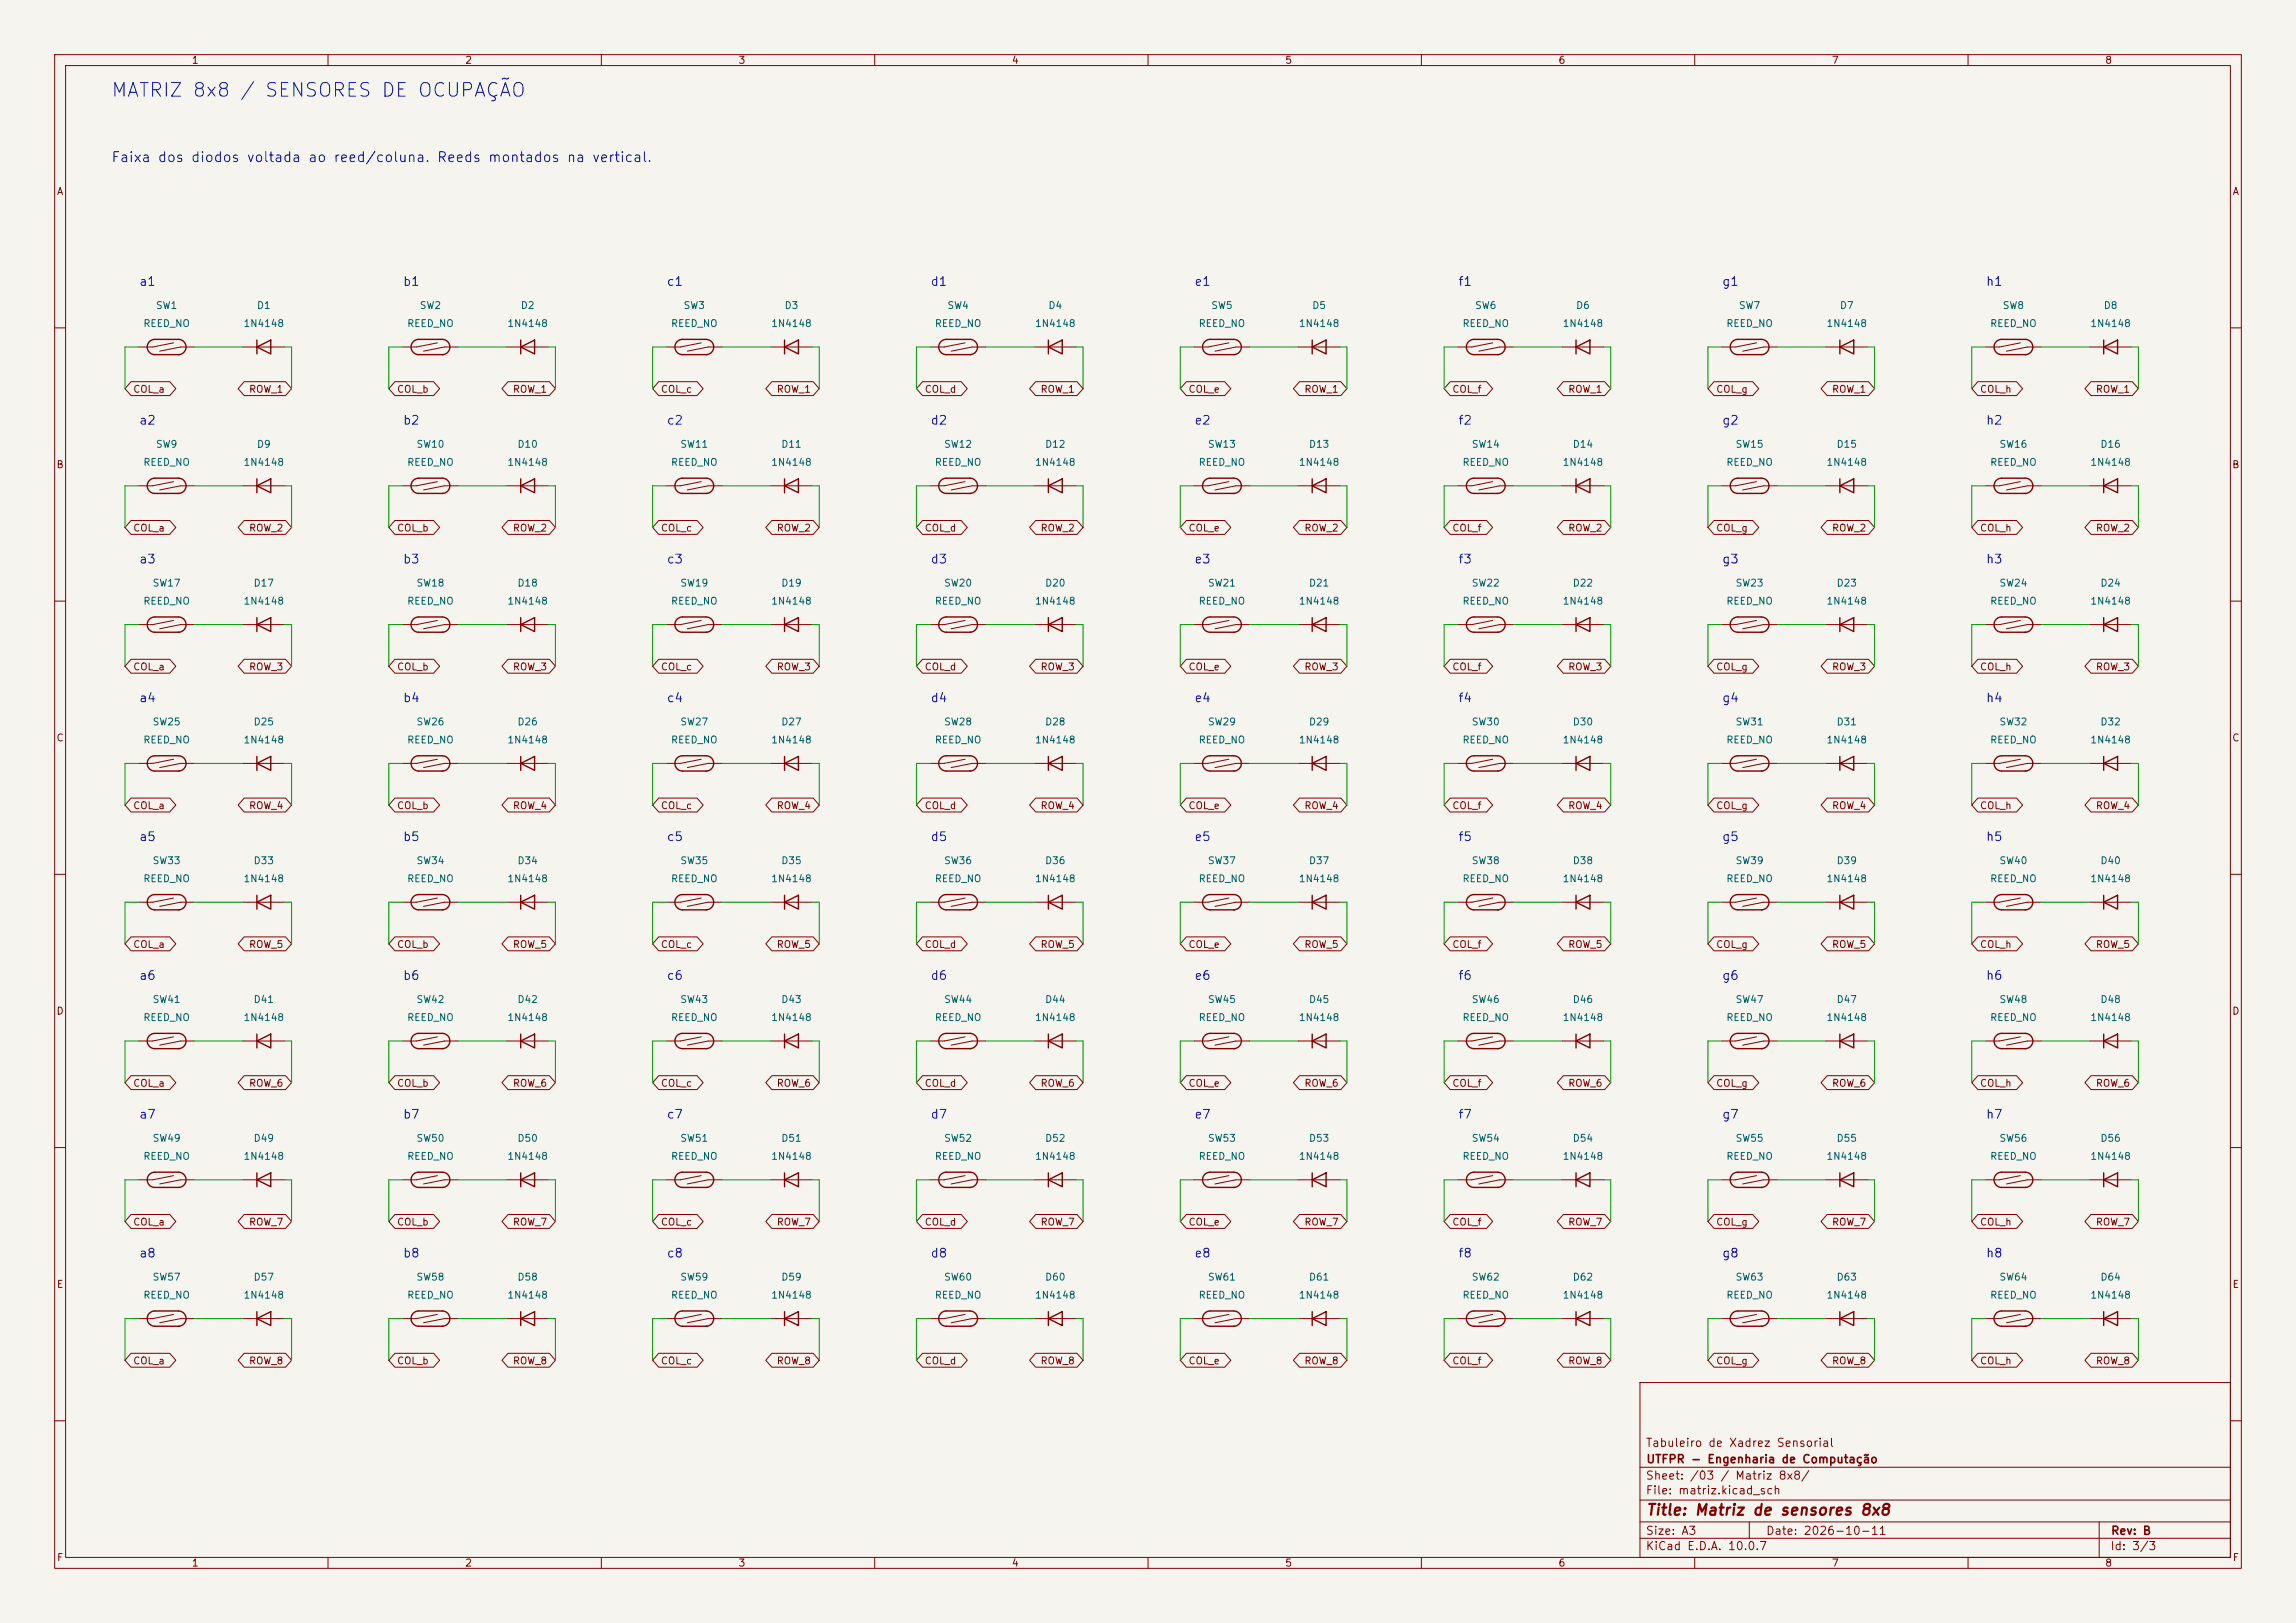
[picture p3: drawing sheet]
<svg xmlns="http://www.w3.org/2000/svg" width="420mm" height="297mm" viewBox="0 0 420 297" stroke-linecap="round" stroke-linejoin="round" font-family="sans-serif">
<defs><g id="words">
<text font-size="2.5" fill="#0000c2" x="20.2" y="18.4">MATRIZ 8x8 / SENSORES DE OCUPAÇÃO</text>
<text font-size="2" fill="#840000" x="301" y="277.8">Title: Matriz de sensores 8x8</text>
<text font-size="1.8" fill="#0000c2" x="20.2" y="30.1">Faixa dos diodos voltada ao reed/coluna. Reeds montados na vertical.</text>
<g font-size="1.6" fill="#0000c2">
<text x="25.3" y="52.7">a1</text>
<text x="73.6" y="52.7">b1</text>
<text x="121.9" y="52.7">c1</text>
<text x="170.1" y="52.7">d1</text>
<text x="218.4" y="52.7">e1</text>
<text x="266.6" y="52.7">f1</text>
<text x="314.9" y="52.7">g1</text>
<text x="363.2" y="52.7">h1</text>
<text x="25.3" y="78.1">a2</text>
<text x="73.6" y="78.1">b2</text>
<text x="121.9" y="78.1">c2</text>
<text x="170.1" y="78.1">d2</text>
<text x="218.4" y="78.1">e2</text>
<text x="266.6" y="78.1">f2</text>
<text x="314.9" y="78.1">g2</text>
<text x="363.2" y="78.1">h2</text>
<text x="25.3" y="103.5">a3</text>
<text x="73.6" y="103.5">b3</text>
<text x="121.9" y="103.5">c3</text>
<text x="170.1" y="103.5">d3</text>
<text x="218.4" y="103.5">e3</text>
<text x="266.6" y="103.5">f3</text>
<text x="314.9" y="103.5">g3</text>
<text x="363.2" y="103.5">h3</text>
<text x="25.3" y="128.9">a4</text>
<text x="73.6" y="128.9">b4</text>
<text x="121.9" y="128.9">c4</text>
<text x="170.1" y="128.9">d4</text>
<text x="218.4" y="128.9">e4</text>
<text x="266.6" y="128.9">f4</text>
<text x="314.9" y="128.9">g4</text>
<text x="363.2" y="128.9">h4</text>
<text x="25.3" y="154.3">a5</text>
<text x="73.6" y="154.3">b5</text>
<text x="121.9" y="154.3">c5</text>
<text x="170.1" y="154.3">d5</text>
<text x="218.4" y="154.3">e5</text>
<text x="266.6" y="154.3">f5</text>
<text x="314.9" y="154.3">g5</text>
<text x="363.2" y="154.3">h5</text>
<text x="25.3" y="179.7">a6</text>
<text x="73.6" y="179.7">b6</text>
<text x="121.9" y="179.7">c6</text>
<text x="170.1" y="179.7">d6</text>
<text x="218.4" y="179.7">e6</text>
<text x="266.6" y="179.7">f6</text>
<text x="314.9" y="179.7">g6</text>
<text x="363.2" y="179.7">h6</text>
<text x="25.3" y="205.1">a7</text>
<text x="73.6" y="205.1">b7</text>
<text x="121.9" y="205.1">c7</text>
<text x="170.1" y="205.1">d7</text>
<text x="218.4" y="205.1">e7</text>
<text x="266.6" y="205.1">f7</text>
<text x="314.9" y="205.1">g7</text>
<text x="363.2" y="205.1">h7</text>
<text x="25.3" y="230.5">a8</text>
<text x="73.6" y="230.5">b8</text>
<text x="121.9" y="230.5">c8</text>
<text x="170.1" y="230.5">d8</text>
<text x="218.4" y="230.5">e8</text>
<text x="266.6" y="230.5">f8</text>
<text x="314.9" y="230.5">g8</text>
<text x="363.2" y="230.5">h8</text>
</g>
<g font-size="1.5" fill="#840000">
<text x="300.9" y="265.1">Tabuleiro de Xadrez Sensorial</text>
<text x="301" y="268.1">UTFPR - Engenharia de Computação</text>
<text x="300.9" y="273.8">File: matriz.kicad_sch</text>
<text x="300.9" y="271.1">Sheet: /03 / Matriz 8x8/</text>
<text x="300.9" y="281.2">Size: A3</text>
<text x="322.9" y="281.2">Date: 2026-10-11</text>
<text x="386" y="281.2">Rev: B</text>
<text x="300.9" y="284">KiCad E.D.A. 10.0.7</text>
<text x="385.9" y="284">Id: 3/3</text>
</g>
<g font-size="1.3" fill="#840000">
<text x="35" y="12">1</text>
<text x="85" y="12">2</text>
<text x="135" y="12">3</text>
<text x="185" y="12">4</text>
<text x="235" y="12">5</text>
<text x="285" y="12">6</text>
<text x="335" y="12">7</text>
<text x="385" y="12">8</text>
<text x="10.3" y="36">A</text>
<text x="408.3" y="36">A</text>
<text x="24.3" y="72.2">COL_a</text>
<text x="45.5" y="72.2">ROW_1</text>
<text x="72.5" y="72.2">COL_b</text>
<text x="93.7" y="72.2">ROW_1</text>
<text x="120.8" y="72.2">COL_c</text>
<text x="142" y="72.2">ROW_1</text>
<text x="169" y="72.2">COL_d</text>
<text x="190.2" y="72.2">ROW_1</text>
<text x="217.3" y="72.2">COL_e</text>
<text x="238.5" y="72.2">ROW_1</text>
<text x="265.6" y="72.2">COL_f</text>
<text x="286.8" y="72.2">ROW_1</text>
<text x="313.8" y="72.2">COL_g</text>
<text x="335" y="72.2">ROW_1</text>
<text x="362.1" y="72.2">COL_h</text>
<text x="383.3" y="72.2">ROW_1</text>
<text x="10.2" y="86">B</text>
<text x="408.2" y="86">B</text>
<text x="24.3" y="97.6">COL_a</text>
<text x="45.5" y="97.6">ROW_2</text>
<text x="72.5" y="97.6">COL_b</text>
<text x="93.7" y="97.6">ROW_2</text>
<text x="120.8" y="97.6">COL_c</text>
<text x="142" y="97.6">ROW_2</text>
<text x="169" y="97.6">COL_d</text>
<text x="190.2" y="97.6">ROW_2</text>
<text x="217.3" y="97.6">COL_e</text>
<text x="238.5" y="97.6">ROW_2</text>
<text x="265.6" y="97.6">COL_f</text>
<text x="286.8" y="97.6">ROW_2</text>
<text x="313.8" y="97.6">COL_g</text>
<text x="335" y="97.6">ROW_2</text>
<text x="362.1" y="97.6">COL_h</text>
<text x="383.3" y="97.6">ROW_2</text>
<text x="24.3" y="123">COL_a</text>
<text x="45.5" y="123">ROW_3</text>
<text x="72.5" y="123">COL_b</text>
<text x="93.7" y="123">ROW_3</text>
<text x="120.8" y="123">COL_c</text>
<text x="142" y="123">ROW_3</text>
<text x="169" y="123">COL_d</text>
<text x="190.2" y="123">ROW_3</text>
<text x="217.3" y="123">COL_e</text>
<text x="238.5" y="123">ROW_3</text>
<text x="265.6" y="123">COL_f</text>
<text x="286.8" y="123">ROW_3</text>
<text x="313.8" y="123">COL_g</text>
<text x="335" y="123">ROW_3</text>
<text x="362.1" y="123">COL_h</text>
<text x="383.3" y="123">ROW_3</text>
<text x="10.2" y="136">C</text>
<text x="408.2" y="136">C</text>
<text x="24.3" y="148.4">COL_a</text>
<text x="45.5" y="148.4">ROW_4</text>
<text x="72.5" y="148.4">COL_b</text>
<text x="93.7" y="148.4">ROW_4</text>
<text x="120.8" y="148.4">COL_c</text>
<text x="142" y="148.4">ROW_4</text>
<text x="169" y="148.4">COL_d</text>
<text x="190.2" y="148.4">ROW_4</text>
<text x="217.3" y="148.4">COL_e</text>
<text x="238.5" y="148.4">ROW_4</text>
<text x="265.6" y="148.4">COL_f</text>
<text x="286.8" y="148.4">ROW_4</text>
<text x="313.8" y="148.4">COL_g</text>
<text x="335" y="148.4">ROW_4</text>
<text x="362.1" y="148.4">COL_h</text>
<text x="383.3" y="148.4">ROW_4</text>
<text x="24.3" y="173.8">COL_a</text>
<text x="45.5" y="173.8">ROW_5</text>
<text x="72.5" y="173.8">COL_b</text>
<text x="93.7" y="173.8">ROW_5</text>
<text x="120.8" y="173.8">COL_c</text>
<text x="142" y="173.8">ROW_5</text>
<text x="169" y="173.8">COL_d</text>
<text x="190.2" y="173.8">ROW_5</text>
<text x="217.3" y="173.8">COL_e</text>
<text x="238.5" y="173.8">ROW_5</text>
<text x="265.6" y="173.8">COL_f</text>
<text x="286.8" y="173.8">ROW_5</text>
<text x="313.8" y="173.8">COL_g</text>
<text x="335" y="173.8">ROW_5</text>
<text x="362.1" y="173.8">COL_h</text>
<text x="383.3" y="173.8">ROW_5</text>
<text x="10.2" y="186">D</text>
<text x="408.2" y="186">D</text>
<text x="24.3" y="199.2">COL_a</text>
<text x="45.5" y="199.2">ROW_6</text>
<text x="72.5" y="199.2">COL_b</text>
<text x="93.7" y="199.2">ROW_6</text>
<text x="120.8" y="199.2">COL_c</text>
<text x="142" y="199.2">ROW_6</text>
<text x="169" y="199.2">COL_d</text>
<text x="190.2" y="199.2">ROW_6</text>
<text x="217.3" y="199.2">COL_e</text>
<text x="238.5" y="199.2">ROW_6</text>
<text x="265.6" y="199.2">COL_f</text>
<text x="286.8" y="199.2">ROW_6</text>
<text x="313.8" y="199.2">COL_g</text>
<text x="335" y="199.2">ROW_6</text>
<text x="362.1" y="199.2">COL_h</text>
<text x="383.3" y="199.2">ROW_6</text>
<text x="24.3" y="224.6">COL_a</text>
<text x="45.5" y="224.6">ROW_7</text>
<text x="72.5" y="224.6">COL_b</text>
<text x="93.7" y="224.6">ROW_7</text>
<text x="120.8" y="224.6">COL_c</text>
<text x="142" y="224.6">ROW_7</text>
<text x="169" y="224.6">COL_d</text>
<text x="190.2" y="224.6">ROW_7</text>
<text x="217.3" y="224.6">COL_e</text>
<text x="238.5" y="224.6">ROW_7</text>
<text x="265.6" y="224.6">COL_f</text>
<text x="286.8" y="224.6">ROW_7</text>
<text x="313.8" y="224.6">COL_g</text>
<text x="335" y="224.6">ROW_7</text>
<text x="362.1" y="224.6">COL_h</text>
<text x="383.3" y="224.6">ROW_7</text>
<text x="10.3" y="236">E</text>
<text x="408.3" y="236">E</text>
<text x="24.3" y="250">COL_a</text>
<text x="45.5" y="250">ROW_8</text>
<text x="72.5" y="250">COL_b</text>
<text x="93.7" y="250">ROW_8</text>
<text x="120.8" y="250">COL_c</text>
<text x="142" y="250">ROW_8</text>
<text x="169" y="250">COL_d</text>
<text x="190.2" y="250">ROW_8</text>
<text x="217.3" y="250">COL_e</text>
<text x="238.5" y="250">ROW_8</text>
<text x="265.6" y="250">COL_f</text>
<text x="286.8" y="250">ROW_8</text>
<text x="313.8" y="250">COL_g</text>
<text x="335" y="250">ROW_8</text>
<text x="362.1" y="250">COL_h</text>
<text x="383.3" y="250">ROW_8</text>
<text x="10.3" y="286">F</text>
<text x="35" y="287">1</text>
<text x="85" y="287">2</text>
<text x="135" y="287">3</text>
<text x="185" y="287">4</text>
<text x="235" y="287">5</text>
<text x="285" y="287">6</text>
<text x="335" y="287">7</text>
<text x="385" y="287">8</text>
<text x="408.3" y="286">F</text>
</g>
<g font-size="1.3" fill="#006464">
<text x="28.4" y="56.8">SW1</text>
<text x="46.9" y="56.8">D1</text>
<text x="76.7" y="56.8">SW2</text>
<text x="95.2" y="56.8">D2</text>
<text x="124.9" y="56.8">SW3</text>
<text x="143.4" y="56.8">D3</text>
<text x="173.2" y="56.8">SW4</text>
<text x="191.7" y="56.8">D4</text>
<text x="221.5" y="56.8">SW5</text>
<text x="239.9" y="56.8">D5</text>
<text x="269.7" y="56.8">SW6</text>
<text x="288.2" y="56.8">D6</text>
<text x="318" y="56.8">SW7</text>
<text x="336.5" y="56.8">D7</text>
<text x="366.2" y="56.8">SW8</text>
<text x="384.7" y="56.8">D8</text>
<text x="26.1" y="60.1">REED_NO</text>
<text x="44.4" y="60.1">1N4148</text>
<text x="74.4" y="60.1">REED_NO</text>
<text x="92.7" y="60.1">1N4148</text>
<text x="122.6" y="60.1">REED_NO</text>
<text x="141" y="60.1">1N4148</text>
<text x="170.9" y="60.1">REED_NO</text>
<text x="189.2" y="60.1">1N4148</text>
<text x="219.2" y="60.1">REED_NO</text>
<text x="237.5" y="60.1">1N4148</text>
<text x="267.4" y="60.1">REED_NO</text>
<text x="285.7" y="60.1">1N4148</text>
<text x="315.7" y="60.1">REED_NO</text>
<text x="334" y="60.1">1N4148</text>
<text x="363.9" y="60.1">REED_NO</text>
<text x="382.3" y="60.1">1N4148</text>
<text x="28.4" y="82.2">SW9</text>
<text x="46.9" y="82.2">D9</text>
<text x="76.1" y="82.2">SW10</text>
<text x="94.5" y="82.2">D10</text>
<text x="124.3" y="82.2">SW11</text>
<text x="142.8" y="82.2">D11</text>
<text x="172.6" y="82.2">SW12</text>
<text x="191.1" y="82.2">D12</text>
<text x="220.9" y="82.2">SW13</text>
<text x="239.3" y="82.2">D13</text>
<text x="269.1" y="82.2">SW14</text>
<text x="287.6" y="82.2">D14</text>
<text x="317.4" y="82.2">SW15</text>
<text x="335.8" y="82.2">D15</text>
<text x="365.6" y="82.2">SW16</text>
<text x="384.1" y="82.2">D16</text>
<text x="26.1" y="85.5">REED_NO</text>
<text x="44.4" y="85.5">1N4148</text>
<text x="74.4" y="85.5">REED_NO</text>
<text x="92.7" y="85.5">1N4148</text>
<text x="122.6" y="85.5">REED_NO</text>
<text x="141" y="85.5">1N4148</text>
<text x="170.9" y="85.5">REED_NO</text>
<text x="189.2" y="85.5">1N4148</text>
<text x="219.2" y="85.5">REED_NO</text>
<text x="237.5" y="85.5">1N4148</text>
<text x="267.4" y="85.5">REED_NO</text>
<text x="285.7" y="85.5">1N4148</text>
<text x="315.7" y="85.5">REED_NO</text>
<text x="334" y="85.5">1N4148</text>
<text x="363.9" y="85.5">REED_NO</text>
<text x="382.3" y="85.5">1N4148</text>
<text x="27.8" y="107.6">SW17</text>
<text x="46.3" y="107.6">D17</text>
<text x="76.1" y="107.6">SW18</text>
<text x="94.5" y="107.6">D18</text>
<text x="124.3" y="107.6">SW19</text>
<text x="142.8" y="107.6">D19</text>
<text x="172.6" y="107.6">SW20</text>
<text x="191.1" y="107.6">D20</text>
<text x="220.9" y="107.6">SW21</text>
<text x="239.3" y="107.6">D21</text>
<text x="269.1" y="107.6">SW22</text>
<text x="287.6" y="107.6">D22</text>
<text x="317.4" y="107.6">SW23</text>
<text x="335.8" y="107.6">D23</text>
<text x="365.6" y="107.6">SW24</text>
<text x="384.1" y="107.6">D24</text>
<text x="26.1" y="110.9">REED_NO</text>
<text x="44.4" y="110.9">1N4148</text>
<text x="74.4" y="110.9">REED_NO</text>
<text x="92.7" y="110.9">1N4148</text>
<text x="122.6" y="110.9">REED_NO</text>
<text x="141" y="110.9">1N4148</text>
<text x="170.9" y="110.9">REED_NO</text>
<text x="189.2" y="110.9">1N4148</text>
<text x="219.2" y="110.9">REED_NO</text>
<text x="237.5" y="110.9">1N4148</text>
<text x="267.4" y="110.9">REED_NO</text>
<text x="285.7" y="110.9">1N4148</text>
<text x="315.7" y="110.9">REED_NO</text>
<text x="334" y="110.9">1N4148</text>
<text x="363.9" y="110.9">REED_NO</text>
<text x="382.3" y="110.9">1N4148</text>
<text x="26.1" y="136.3">REED_NO</text>
<text x="27.8" y="133">SW25</text>
<text x="44.4" y="136.3">1N4148</text>
<text x="46.3" y="133">D25</text>
<text x="74.4" y="136.3">REED_NO</text>
<text x="76.1" y="133">SW26</text>
<text x="92.7" y="136.3">1N4148</text>
<text x="94.5" y="133">D26</text>
<text x="122.6" y="136.3">REED_NO</text>
<text x="124.3" y="133">SW27</text>
<text x="141" y="136.3">1N4148</text>
<text x="142.8" y="133">D27</text>
<text x="170.9" y="136.3">REED_NO</text>
<text x="172.6" y="133">SW28</text>
<text x="189.2" y="136.3">1N4148</text>
<text x="191.1" y="133">D28</text>
<text x="219.2" y="136.3">REED_NO</text>
<text x="220.9" y="133">SW29</text>
<text x="237.5" y="136.3">1N4148</text>
<text x="239.3" y="133">D29</text>
<text x="267.4" y="136.3">REED_NO</text>
<text x="269.1" y="133">SW30</text>
<text x="285.7" y="136.3">1N4148</text>
<text x="287.6" y="133">D30</text>
<text x="315.7" y="136.3">REED_NO</text>
<text x="317.4" y="133">SW31</text>
<text x="334" y="136.3">1N4148</text>
<text x="335.8" y="133">D31</text>
<text x="363.9" y="136.3">REED_NO</text>
<text x="365.6" y="133">SW32</text>
<text x="382.3" y="136.3">1N4148</text>
<text x="384.1" y="133">D32</text>
<text x="26.1" y="161.7">REED_NO</text>
<text x="27.8" y="158.4">SW33</text>
<text x="44.4" y="161.7">1N4148</text>
<text x="46.3" y="158.4">D33</text>
<text x="74.4" y="161.7">REED_NO</text>
<text x="76.1" y="158.4">SW34</text>
<text x="92.7" y="161.7">1N4148</text>
<text x="94.5" y="158.4">D34</text>
<text x="122.6" y="161.7">REED_NO</text>
<text x="124.3" y="158.4">SW35</text>
<text x="141" y="161.7">1N4148</text>
<text x="142.8" y="158.4">D35</text>
<text x="170.9" y="161.7">REED_NO</text>
<text x="172.6" y="158.4">SW36</text>
<text x="189.2" y="161.7">1N4148</text>
<text x="191.1" y="158.4">D36</text>
<text x="219.2" y="161.7">REED_NO</text>
<text x="220.9" y="158.4">SW37</text>
<text x="237.5" y="161.7">1N4148</text>
<text x="239.3" y="158.4">D37</text>
<text x="267.4" y="161.7">REED_NO</text>
<text x="269.1" y="158.4">SW38</text>
<text x="285.7" y="161.7">1N4148</text>
<text x="287.6" y="158.4">D38</text>
<text x="315.7" y="161.7">REED_NO</text>
<text x="317.4" y="158.4">SW39</text>
<text x="334" y="161.7">1N4148</text>
<text x="335.8" y="158.4">D39</text>
<text x="363.9" y="161.7">REED_NO</text>
<text x="365.6" y="158.4">SW40</text>
<text x="382.3" y="161.7">1N4148</text>
<text x="384.1" y="158.4">D40</text>
<text x="27.8" y="183.8">SW41</text>
<text x="46.3" y="183.8">D41</text>
<text x="76.1" y="183.8">SW42</text>
<text x="94.5" y="183.8">D42</text>
<text x="124.3" y="183.8">SW43</text>
<text x="142.8" y="183.8">D43</text>
<text x="172.6" y="183.8">SW44</text>
<text x="191.1" y="183.8">D44</text>
<text x="220.9" y="183.8">SW45</text>
<text x="239.3" y="183.8">D45</text>
<text x="269.1" y="183.8">SW46</text>
<text x="287.6" y="183.8">D46</text>
<text x="317.4" y="183.8">SW47</text>
<text x="335.8" y="183.8">D47</text>
<text x="365.6" y="183.8">SW48</text>
<text x="384.1" y="183.8">D48</text>
<text x="26.1" y="187.1">REED_NO</text>
<text x="44.4" y="187.1">1N4148</text>
<text x="74.4" y="187.1">REED_NO</text>
<text x="92.7" y="187.1">1N4148</text>
<text x="122.6" y="187.1">REED_NO</text>
<text x="141" y="187.1">1N4148</text>
<text x="170.9" y="187.1">REED_NO</text>
<text x="189.2" y="187.1">1N4148</text>
<text x="219.2" y="187.1">REED_NO</text>
<text x="237.5" y="187.1">1N4148</text>
<text x="267.4" y="187.1">REED_NO</text>
<text x="285.7" y="187.1">1N4148</text>
<text x="315.7" y="187.1">REED_NO</text>
<text x="334" y="187.1">1N4148</text>
<text x="363.9" y="187.1">REED_NO</text>
<text x="382.3" y="187.1">1N4148</text>
<text x="27.8" y="209.2">SW49</text>
<text x="46.3" y="209.2">D49</text>
<text x="76.1" y="209.2">SW50</text>
<text x="94.5" y="209.2">D50</text>
<text x="124.3" y="209.2">SW51</text>
<text x="142.8" y="209.2">D51</text>
<text x="172.6" y="209.2">SW52</text>
<text x="191.1" y="209.2">D52</text>
<text x="220.9" y="209.2">SW53</text>
<text x="239.3" y="209.2">D53</text>
<text x="269.1" y="209.2">SW54</text>
<text x="287.6" y="209.2">D54</text>
<text x="317.4" y="209.2">SW55</text>
<text x="335.8" y="209.2">D55</text>
<text x="365.6" y="209.2">SW56</text>
<text x="384.1" y="209.2">D56</text>
<text x="26.1" y="212.5">REED_NO</text>
<text x="44.4" y="212.5">1N4148</text>
<text x="74.4" y="212.5">REED_NO</text>
<text x="92.7" y="212.5">1N4148</text>
<text x="122.6" y="212.5">REED_NO</text>
<text x="141" y="212.5">1N4148</text>
<text x="170.9" y="212.5">REED_NO</text>
<text x="189.2" y="212.5">1N4148</text>
<text x="219.2" y="212.5">REED_NO</text>
<text x="237.5" y="212.5">1N4148</text>
<text x="267.4" y="212.5">REED_NO</text>
<text x="285.7" y="212.5">1N4148</text>
<text x="315.7" y="212.5">REED_NO</text>
<text x="334" y="212.5">1N4148</text>
<text x="363.9" y="212.5">REED_NO</text>
<text x="382.3" y="212.5">1N4148</text>
<text x="26.1" y="237.9">REED_NO</text>
<text x="27.8" y="234.6">SW57</text>
<text x="44.4" y="237.9">1N4148</text>
<text x="46.3" y="234.6">D57</text>
<text x="74.4" y="237.9">REED_NO</text>
<text x="76.1" y="234.6">SW58</text>
<text x="92.7" y="237.9">1N4148</text>
<text x="94.5" y="234.6">D58</text>
<text x="122.6" y="237.9">REED_NO</text>
<text x="124.3" y="234.6">SW59</text>
<text x="141" y="237.9">1N4148</text>
<text x="142.8" y="234.6">D59</text>
<text x="170.9" y="237.9">REED_NO</text>
<text x="172.6" y="234.6">SW60</text>
<text x="189.2" y="237.9">1N4148</text>
<text x="191.1" y="234.6">D60</text>
<text x="219.2" y="237.9">REED_NO</text>
<text x="220.9" y="234.6">SW61</text>
<text x="237.5" y="237.9">1N4148</text>
<text x="239.3" y="234.6">D61</text>
<text x="267.4" y="237.9">REED_NO</text>
<text x="269.1" y="234.6">SW62</text>
<text x="285.7" y="237.9">1N4148</text>
<text x="287.6" y="234.6">D62</text>
<text x="315.7" y="237.9">REED_NO</text>
<text x="317.4" y="234.6">SW63</text>
<text x="334" y="237.9">1N4148</text>
<text x="335.8" y="234.6">D63</text>
<text x="363.9" y="237.9">REED_NO</text>
<text x="365.6" y="234.6">SW64</text>
<text x="382.3" y="237.9">1N4148</text>
<text x="384.1" y="234.6">D64</text>
</g>
</g></defs>
<path d="M0 0h420v297h-420z" fill="#f5f4ef" stroke="#f5f4ef" stroke-width=".18"/>
<g fill="none" stroke="#840000" stroke-width=".18">
<path d="M10 10h400v277h-400zM12 12h396v273h-396zM60 10v2M110 10v2M160 10v2M210 10v2M260 10v2M310 10v2M360 10v2M10 60h2M24 69.8h7.1l1.1 1.3-1.1 1.3h-7.1l-1.1-1.3zM31.7 62.7l-3.8 .8h-2.5"/>
<path d="M35.6 63.5h-2.6l-3.8 .8M44.4 63.5h7.7M44.7 69.8h7.5l1.1 1.3-1.1 1.3h-7.5l-1.1-1.3zM72.2 69.8h7.1l1.1 1.3-1.1 1.3h-7.1l-1.1-1.3zM80 62.7l-3.8 .8h-2.5M83.8 63.5h-2.5l-3.8 .8M92.7 63.5h7.6M92.9 69.8h7.6l1.1 1.3-1.1 1.3h-7.6l-1.1-1.3zM120.5 69.8h7l1.1 1.3-1.1 1.3h-7l-1.1-1.3zM128.3 62.7l-3.8 .8h-2.6M132.1 63.5h-2.6l-3.8 .8M141 63.5h7.6"/>
<path d="M141.2 69.8h7.5l1.2 1.3-1.2 1.3h-7.5l-1.1-1.3zM168.8 69.8h7l1.1 1.3-1.1 1.3h-7l-1.2-1.3zM176.5 62.7l-3.8 .8h-2.5M180.3 63.5h-2.5l-3.8 .8M189.2 63.5h7.6M189.4 69.8h7.6l1.1 1.3-1.1 1.3h-7.6l-1.1-1.3zM217 69.8h7l1.1 1.3-1.1 1.3h-7l-1.1-1.3zM224.8 62.7l-3.8 .8h-2.6M228.6 63.5h-2.5l-3.9 .8M237.5 63.5h7.6M237.7 69.8h7.6l1.1 1.3-1.1 1.3h-7.6l-1.1-1.3zM265.3 69.8h6.6l1.1 1.3-1.1 1.3h-6.6l-1.1-1.3z"/>
<path d="M273 62.7l-3.8 .8h-2.5M276.9 63.5h-2.6l-3.8 .8M285.7 63.5h7.7M286 69.8h7.5l1.1 1.3-1.1 1.3h-7.5l-1.1-1.3zM313.5 69.8h7.1l1.1 1.3-1.1 1.3h-7.1l-1.1-1.3zM321.3 62.7l-3.8 .8h-2.5M325.1 63.5h-2.5l-3.8 .8M334 63.5h7.6M334.2 69.8h7.6l1.1 1.3-1.1 1.3h-7.6l-1.1-1.3zM361.8 69.8h7.1l1.1 1.3-1.1 1.3h-7.1l-1.1-1.3zM369.6 62.7l-3.8 .8h-2.6M373.4 63.5h-2.6l-3.8 .8"/>
<path d="M382.3 63.5h7.6M382.5 69.8h7.5l1.2 1.3-1.2 1.3h-7.5l-1.1-1.3zM408 60h2M24 95.2h7.1l1.1 1.3-1.1 1.3h-7.1l-1.1-1.3zM31.7 88.1l-3.8 .8h-2.5M35.6 88.9h-2.6l-3.8 .8M44.4 88.9h7.7M44.7 95.2h7.5l1.1 1.3-1.1 1.3h-7.5l-1.1-1.3zM72.2 95.2h7.1l1.1 1.3-1.1 1.3h-7.1l-1.1-1.3zM80 88.1l-3.8 .8h-2.5M83.8 88.9h-2.5l-3.8 .8M92.7 88.9h7.6"/>
<path d="M92.9 95.2h7.6l1.1 1.3-1.1 1.3h-7.6l-1.1-1.3zM120.5 95.2h7l1.1 1.3-1.1 1.3h-7l-1.1-1.3zM128.3 88.1l-3.8 .8h-2.6M132.1 88.9h-2.6l-3.8 .8M141 88.9h7.6M141.2 95.2h7.5l1.2 1.3-1.2 1.3h-7.5l-1.1-1.3zM168.8 95.2h7l1.1 1.3-1.1 1.3h-7l-1.2-1.3zM176.5 88.1l-3.8 .8h-2.5M180.3 88.9h-2.5l-3.8 .8M189.2 88.9h7.6M189.4 95.2h7.6l1.1 1.3-1.1 1.3h-7.6l-1.1-1.3zM217 95.2h7l1.1 1.3-1.1 1.3h-7l-1.1-1.3z"/>
<path d="M224.8 88.1l-3.8 .8h-2.6M228.6 88.9h-2.5l-3.9 .8M237.5 88.9h7.6M237.7 95.2h7.6l1.1 1.3-1.1 1.3h-7.6l-1.1-1.3zM265.3 95.2h6.6l1.1 1.3-1.1 1.3h-6.6l-1.1-1.3zM273 88.1l-3.8 .8h-2.5M276.9 88.9h-2.6l-3.8 .8M285.7 88.9h7.7M286 95.2h7.5l1.1 1.3-1.1 1.3h-7.5l-1.1-1.3zM313.5 95.2h7.1l1.1 1.3-1.1 1.3h-7.1l-1.1-1.3zM321.3 88.1l-3.8 .8h-2.5M325.1 88.9h-2.5l-3.8 .8"/>
<path d="M334 88.9h7.6M334.2 95.2h7.6l1.1 1.3-1.1 1.3h-7.6l-1.1-1.3zM361.8 95.2h7.1l1.1 1.3-1.1 1.3h-7.1l-1.1-1.3zM369.6 88.1l-3.8 .8h-2.6M373.4 88.9h-2.6l-3.8 .8M382.3 88.9h7.6M382.5 95.2h7.5l1.2 1.3-1.2 1.3h-7.5l-1.1-1.3zM10 110h2M31.7 113.5l-3.8 .8h-2.5M35.6 114.3h-2.6l-3.8 .8M44.4 114.3h7.7M80 113.5l-3.8 .8h-2.5"/>
<path d="M83.8 114.3h-2.5l-3.8 .8M92.7 114.3h7.6M128.3 113.5l-3.8 .8h-2.6M132.1 114.3h-2.6l-3.8 .8M141 114.3h7.6M176.5 113.5l-3.8 .8h-2.5M180.3 114.3h-2.5l-3.8 .8M189.2 114.3h7.6M224.8 113.5l-3.8 .8h-2.6M228.6 114.3h-2.5l-3.9 .8M237.5 114.3h7.6M273 113.5l-3.8 .8h-2.5"/>
<path d="M276.9 114.3h-2.6l-3.8 .8M285.7 114.3h7.7M321.3 113.5l-3.8 .8h-2.5M325.1 114.3h-2.5l-3.8 .8M334 114.3h7.6M369.6 113.5l-3.8 .8h-2.6M373.4 114.3h-2.6l-3.8 .8M382.3 114.3h7.6M408 110h2M24 120.6h7.1l1.1 1.3-1.1 1.3h-7.1l-1.1-1.3zM31.7 138.9l-3.8 .8h-2.5M35.6 139.7h-2.6l-3.8 .8"/>
<path d="M44.4 139.7h7.7M44.7 120.6h7.5l1.1 1.3-1.1 1.3h-7.5l-1.1-1.3zM72.2 120.6h7.1l1.1 1.3-1.1 1.3h-7.1l-1.1-1.3zM80 138.9l-3.8 .8h-2.5M83.8 139.7h-2.5l-3.8 .8M92.7 139.7h7.6M92.9 120.6h7.6l1.1 1.3-1.1 1.3h-7.6l-1.1-1.3zM120.5 120.6h7l1.1 1.3-1.1 1.3h-7l-1.1-1.3zM128.3 138.9l-3.8 .8h-2.6M132.1 139.7h-2.6l-3.8 .8M141 139.7h7.6M141.2 120.6h7.5l1.2 1.3-1.2 1.3h-7.5l-1.1-1.3z"/>
<path d="M168.8 120.6h7l1.1 1.3-1.1 1.3h-7l-1.2-1.3zM176.5 138.9l-3.8 .8h-2.5M180.3 139.7h-2.5l-3.8 .8M189.2 139.7h7.6M189.4 120.6h7.6l1.1 1.3-1.1 1.3h-7.6l-1.1-1.3zM217 120.6h7l1.1 1.3-1.1 1.3h-7l-1.1-1.3zM224.8 138.9l-3.8 .8h-2.6M228.6 139.7h-2.5l-3.9 .8M237.5 139.7h7.6M237.7 120.6h7.6l1.1 1.3-1.1 1.3h-7.6l-1.1-1.3zM265.3 120.6h6.6l1.1 1.3-1.1 1.3h-6.6l-1.1-1.3zM273 138.9l-3.8 .8h-2.5"/>
<path d="M276.9 139.7h-2.6l-3.8 .8M285.7 139.7h7.7M286 120.6h7.5l1.1 1.3-1.1 1.3h-7.5l-1.1-1.3zM313.5 120.6h7.1l1.1 1.3-1.1 1.3h-7.1l-1.1-1.3zM321.3 138.9l-3.8 .8h-2.5M325.1 139.7h-2.5l-3.8 .8M334 139.7h7.6M334.2 120.6h7.6l1.1 1.3-1.1 1.3h-7.6l-1.1-1.3zM361.8 120.6h7.1l1.1 1.3-1.1 1.3h-7.1l-1.1-1.3zM369.6 138.9l-3.8 .8h-2.6M373.4 139.7h-2.6l-3.8 .8M382.3 139.7h7.6"/>
<path d="M382.5 120.6h7.5l1.2 1.3-1.2 1.3h-7.5l-1.1-1.3zM10 160h2M24 146h7.1l1.1 1.3-1.1 1.3h-7.1l-1.1-1.3zM44.7 146h7.5l1.1 1.3-1.1 1.3h-7.5l-1.1-1.3zM72.2 146h7.1l1.1 1.3-1.1 1.3h-7.1l-1.1-1.3zM92.9 146h7.6l1.1 1.3-1.1 1.3h-7.6l-1.1-1.3zM120.5 146h7l1.1 1.3-1.1 1.3h-7l-1.1-1.3zM141.2 146h7.5l1.2 1.3-1.2 1.3h-7.5l-1.1-1.3zM168.8 146h7l1.1 1.3-1.1 1.3h-7l-1.2-1.3zM189.4 146h7.6l1.1 1.3-1.1 1.3h-7.6l-1.1-1.3zM217 146h7l1.1 1.3-1.1 1.3h-7l-1.1-1.3zM237.7 146h7.6l1.1 1.3-1.1 1.3h-7.6l-1.1-1.3z"/>
<path d="M265.3 146h6.6l1.1 1.3-1.1 1.3h-6.6l-1.1-1.3zM286 146h7.5l1.1 1.3-1.1 1.3h-7.5l-1.1-1.3zM313.5 146h7.1l1.1 1.3-1.1 1.3h-7.1l-1.1-1.3zM334.2 146h7.6l1.1 1.3-1.1 1.3h-7.6l-1.1-1.3zM361.8 146h7.1l1.1 1.3-1.1 1.3h-7.1l-1.1-1.3zM382.5 146h7.5l1.2 1.3-1.2 1.3h-7.5l-1.1-1.3zM408 160h2M24 171.4h7.1l1.1 1.3-1.1 1.3h-7.1l-1.1-1.3zM31.7 164.3l-3.8 .8h-2.5M35.6 165.1h-2.6l-3.8 .8M44.4 165.1h7.7M44.7 171.4h7.5l1.1 1.3-1.1 1.3h-7.5l-1.1-1.3z"/>
<path d="M72.2 171.4h7.1l1.1 1.3-1.1 1.3h-7.1l-1.1-1.3zM80 164.3l-3.8 .8h-2.5M83.8 165.1h-2.5l-3.8 .8M92.7 165.1h7.6M92.9 171.4h7.6l1.1 1.3-1.1 1.3h-7.6l-1.1-1.3zM120.5 171.4h7l1.1 1.3-1.1 1.3h-7l-1.1-1.3zM128.3 164.3l-3.8 .8h-2.6M132.1 165.1h-2.6l-3.8 .8M141 165.1h7.6M141.2 171.4h7.5l1.2 1.3-1.2 1.3h-7.5l-1.1-1.3zM168.8 171.4h7l1.1 1.3-1.1 1.3h-7l-1.2-1.3zM176.5 164.3l-3.8 .8h-2.5"/>
<path d="M180.3 165.1h-2.5l-3.8 .8M189.2 165.1h7.6M189.4 171.4h7.6l1.1 1.3-1.1 1.3h-7.6l-1.1-1.3zM217 171.4h7l1.1 1.3-1.1 1.3h-7l-1.1-1.3zM224.8 164.3l-3.8 .8h-2.6M228.6 165.1h-2.5l-3.9 .8M237.5 165.1h7.6M237.7 171.4h7.6l1.1 1.3-1.1 1.3h-7.6l-1.1-1.3zM265.3 171.4h6.6l1.1 1.3-1.1 1.3h-6.6l-1.1-1.3zM273 164.3l-3.8 .8h-2.5M276.9 165.1h-2.6l-3.8 .8M285.7 165.1h7.7"/>
<path d="M286 171.4h7.5l1.1 1.3-1.1 1.3h-7.5l-1.1-1.3zM313.5 171.4h7.1l1.1 1.3-1.1 1.3h-7.1l-1.1-1.3zM321.3 164.3l-3.8 .8h-2.5M325.1 165.1h-2.5l-3.8 .8M334 165.1h7.6M334.2 171.4h7.6l1.1 1.3-1.1 1.3h-7.6l-1.1-1.3zM361.8 171.4h7.1l1.1 1.3-1.1 1.3h-7.1l-1.1-1.3zM369.6 164.3l-3.8 .8h-2.6M373.4 165.1h-2.6l-3.8 .8M382.3 165.1h7.6M382.5 171.4h7.5l1.2 1.3-1.2 1.3h-7.5l-1.1-1.3zM24 196.8h7.1l1.1 1.3-1.1 1.3h-7.1l-1.1-1.3z"/>
<path d="M31.7 189.7l-3.8 .8h-2.5M35.6 190.5h-2.6l-3.8 .8M44.4 190.5h7.7M44.7 196.8h7.5l1.1 1.3-1.1 1.3h-7.5l-1.1-1.3zM72.2 196.8h7.1l1.1 1.3-1.1 1.3h-7.1l-1.1-1.3zM80 189.7l-3.8 .8h-2.5M83.8 190.5h-2.5l-3.8 .8M92.7 190.5h7.6M92.9 196.8h7.6l1.1 1.3-1.1 1.3h-7.6l-1.1-1.3zM120.5 196.8h7l1.1 1.3-1.1 1.3h-7l-1.1-1.3zM128.3 189.7l-3.8 .8h-2.6M132.1 190.5h-2.6l-3.8 .8"/>
<path d="M141 190.5h7.6M141.2 196.8h7.5l1.2 1.3-1.2 1.3h-7.5l-1.1-1.3zM168.8 196.8h7l1.1 1.3-1.1 1.3h-7l-1.2-1.3zM176.5 189.7l-3.8 .8h-2.5M180.3 190.5h-2.5l-3.8 .8M189.2 190.5h7.6M189.4 196.8h7.6l1.1 1.3-1.1 1.3h-7.6l-1.1-1.3zM217 196.8h7l1.1 1.3-1.1 1.3h-7l-1.1-1.3zM224.8 189.7l-3.8 .8h-2.6M228.6 190.5h-2.5l-3.9 .8M237.5 190.5h7.6M237.7 196.8h7.6l1.1 1.3-1.1 1.3h-7.6l-1.1-1.3z"/>
<path d="M265.3 196.8h6.6l1.1 1.3-1.1 1.3h-6.6l-1.1-1.3zM273 189.7l-3.8 .8h-2.5M276.9 190.5h-2.6l-3.8 .8M285.7 190.5h7.7M286 196.8h7.5l1.1 1.3-1.1 1.3h-7.5l-1.1-1.3zM313.5 196.8h7.1l1.1 1.3-1.1 1.3h-7.1l-1.1-1.3zM321.3 189.7l-3.8 .8h-2.5M325.1 190.5h-2.5l-3.8 .8M334 190.5h7.6M334.2 196.8h7.6l1.1 1.3-1.1 1.3h-7.6l-1.1-1.3zM361.8 196.8h7.1l1.1 1.3-1.1 1.3h-7.1l-1.1-1.3zM369.6 189.7l-3.8 .8h-2.6"/>
<path d="M373.4 190.5h-2.6l-3.8 .8M382.3 190.5h7.6M382.5 196.8h7.5l1.2 1.3-1.2 1.3h-7.5l-1.1-1.3zM10 210h2M31.7 215.1l-3.8 .8h-2.5M35.6 215.9h-2.6l-3.8 .8M44.4 215.9h7.7M80 215.1l-3.8 .8h-2.5M83.8 215.9h-2.5l-3.8 .8M92.7 215.9h7.6M128.3 215.1l-3.8 .8h-2.6M132.1 215.9h-2.6l-3.8 .8"/>
<path d="M141 215.9h7.6M176.5 215.1l-3.8 .8h-2.5M180.3 215.9h-2.5l-3.8 .8M189.2 215.9h7.6M224.8 215.1l-3.8 .8h-2.6M228.6 215.9h-2.5l-3.9 .8M237.5 215.9h7.6M273 215.1l-3.8 .8h-2.5M276.9 215.9h-2.6l-3.8 .8M285.7 215.9h7.7M321.3 215.1l-3.8 .8h-2.5M325.1 215.9h-2.5l-3.8 .8"/>
<path d="M334 215.9h7.6M369.6 215.1l-3.8 .8h-2.6M373.4 215.9h-2.6l-3.8 .8M382.3 215.9h7.6M408 210h2M24 222.2h7.1l1.1 1.3-1.1 1.3h-7.1l-1.1-1.3zM44.7 222.2h7.5l1.1 1.3-1.1 1.3h-7.5l-1.1-1.3zM72.2 222.2h7.1l1.1 1.3-1.1 1.3h-7.1l-1.1-1.3zM92.9 222.2h7.6l1.1 1.3-1.1 1.3h-7.6l-1.1-1.3zM120.5 222.2h7l1.1 1.3-1.1 1.3h-7l-1.1-1.3zM141.2 222.2h7.5l1.2 1.3-1.2 1.3h-7.5l-1.1-1.3zM168.8 222.2h7l1.1 1.3-1.1 1.3h-7l-1.2-1.3z"/>
<path d="M189.4 222.2h7.6l1.1 1.3-1.1 1.3h-7.6l-1.1-1.3zM217 222.2h7l1.1 1.3-1.1 1.3h-7l-1.1-1.3zM237.7 222.2h7.6l1.1 1.3-1.1 1.3h-7.6l-1.1-1.3zM265.3 222.2h6.6l1.1 1.3-1.1 1.3h-6.6l-1.1-1.3zM286 222.2h7.5l1.1 1.3-1.1 1.3h-7.5l-1.1-1.3zM313.5 222.2h7.1l1.1 1.3-1.1 1.3h-7.1l-1.1-1.3zM334.2 222.2h7.6l1.1 1.3-1.1 1.3h-7.6l-1.1-1.3zM361.8 222.2h7.1l1.1 1.3-1.1 1.3h-7.1l-1.1-1.3zM382.5 222.2h7.5l1.2 1.3-1.2 1.3h-7.5l-1.1-1.3zM24 247.6h7.1l1.1 1.3-1.1 1.3h-7.1l-1.1-1.3zM31.7 240.5l-3.8 .8h-2.5M35.6 241.3h-2.6l-3.8 .8"/>
<path d="M44.4 241.3h7.7M44.7 247.6h7.5l1.1 1.3-1.1 1.3h-7.5l-1.1-1.3zM72.2 247.6h7.1l1.1 1.3-1.1 1.3h-7.1l-1.1-1.3zM80 240.5l-3.8 .8h-2.5M83.8 241.3h-2.5l-3.8 .8M92.7 241.3h7.6M92.9 247.6h7.6l1.1 1.3-1.1 1.3h-7.6l-1.1-1.3zM120.5 247.6h7l1.1 1.3-1.1 1.3h-7l-1.1-1.3zM128.3 240.5l-3.8 .8h-2.6M132.1 241.3h-2.6l-3.8 .8M141 241.3h7.6M141.2 247.6h7.5l1.2 1.3-1.2 1.3h-7.5l-1.1-1.3z"/>
<path d="M168.8 247.6h7l1.1 1.3-1.1 1.3h-7l-1.2-1.3zM176.5 240.5l-3.8 .8h-2.5M180.3 241.3h-2.5l-3.8 .8M189.2 241.3h7.6M189.4 247.6h7.6l1.1 1.3-1.1 1.3h-7.6l-1.1-1.3zM217 247.6h7l1.1 1.3-1.1 1.3h-7l-1.1-1.3zM224.8 240.5l-3.8 .8h-2.6M228.6 241.3h-2.5l-3.9 .8M237.5 241.3h7.6M237.7 247.6h7.6l1.1 1.3-1.1 1.3h-7.6l-1.1-1.3zM265.3 247.6h6.6l1.1 1.3-1.1 1.3h-6.6l-1.1-1.3zM273 240.5l-3.8 .8h-2.5"/>
<path d="M276.9 241.3h-2.6l-3.8 .8M285.7 241.3h7.7M286 247.6h7.5l1.1 1.3-1.1 1.3h-7.5l-1.1-1.3zM300 253h108v32h-108zM313.5 247.6h7.1l1.1 1.3-1.1 1.3h-7.1l-1.1-1.3zM321.3 240.5l-3.8 .8h-2.5M325.1 241.3h-2.5l-3.8 .8M334 241.3h7.6M334.2 247.6h7.6l1.1 1.3-1.1 1.3h-7.6l-1.1-1.3zM361.8 247.6h7.1l1.1 1.3-1.1 1.3h-7.1l-1.1-1.3zM369.6 240.5l-3.8 .8h-2.6M373.4 241.3h-2.6l-3.8 .8"/>
<path d="M382.3 241.3h7.6M382.5 247.6h7.5l1.2 1.3-1.2 1.3h-7.5l-1.1-1.3zM10 260h2M300 278.5h108M300 274.5h108M300 268.5h108M320 278.5v3M384 278.5v6.5M408 260h2M60 285v2M110 285v2M160 285v2"/>
<path d="M210 285v2M260 285v2M300 281.5h108M310 285v2M360 285v2"/>
</g>
<g fill="none" stroke="#840000" stroke-width=".25">
<path d="M32.6 64.9a1.4 1.4 0 0 0 1.4-1.4 1.4 1.4 0 0 0-1.4-1.4h-4.3a1.4 1.4 0 0 0-1.4 1.4 1.4 1.4 0 0 0 1.4 1.4h4.5M47 63.5l2.5-1.3v2.6zM47 62.2v2.6M80.9 64.9a1.4 1.4 0 0 0 1.4-1.4 1.4 1.4 0 0 0-1.4-1.4h-4.3a1.4 1.4 0 0 0-1.4 1.4 1.4 1.4 0 0 0 1.4 1.4h4.4M95.2 63.5l2.6-1.3v2.6zM95.2 62.2v2.6M129.2 64.9a1.4 1.4 0 0 0 1.3-1.4 1.4 1.4 0 0 0-1.3-1.4h-4.4a1.4 1.4 0 0 0-1.3 1.4 1.4 1.4 0 0 0 1.3 1.4h4.5M143.5 63.5l2.5-1.3v2.6zM143.5 62.2v2.6M177.4 64.9a1.4 1.4 0 0 0 1.4-1.4 1.4 1.4 0 0 0-1.4-1.4h-4.3a1.4 1.4 0 0 0-1.4 1.4 1.4 1.4 0 0 0 1.4 1.4h4.4M191.8 63.5l2.5-1.3v2.6zM191.8 62.2v2.6"/>
<path d="M225.7 64.9a1.4 1.4 0 0 0 1.4-1.4 1.4 1.4 0 0 0-1.4-1.4h-4.3a1.4 1.4 0 0 0-1.4 1.4 1.4 1.4 0 0 0 1.4 1.4h4.4M240 63.5l2.6-1.3v2.6zM240 62.2v2.6M273.9 64.9a1.4 1.4 0 0 0 1.4-1.4 1.4 1.4 0 0 0-1.4-1.4h-4.3a1.4 1.4 0 0 0-1.4 1.4 1.4 1.4 0 0 0 1.4 1.4h4.5M288.3 63.5l2.5-1.3v2.6zM288.3 62.2v2.6M322.2 64.9a1.4 1.4 0 0 0 1.4-1.4 1.4 1.4 0 0 0-1.4-1.4h-4.3a1.4 1.4 0 0 0-1.4 1.4 1.4 1.4 0 0 0 1.4 1.4h4.4M336.5 63.5l2.6-1.3v2.6zM336.5 62.2v2.6M370.5 64.9a1.4 1.4 0 0 0 1.3-1.4 1.4 1.4 0 0 0-1.3-1.4h-4.4a1.4 1.4 0 0 0-1.3 1.4 1.4 1.4 0 0 0 1.3 1.4h4.5M384.8 63.5l2.5-1.3v2.6zM384.8 62.2v2.6"/>
<path d="M32.6 90.3a1.4 1.4 0 0 0 1.4-1.4 1.4 1.4 0 0 0-1.4-1.4h-4.3a1.4 1.4 0 0 0-1.4 1.4 1.4 1.4 0 0 0 1.4 1.4h4.5M47 88.9l2.5-1.3v2.6zM47 87.6v2.6M80.9 90.3a1.4 1.4 0 0 0 1.4-1.4 1.4 1.4 0 0 0-1.4-1.4h-4.3a1.4 1.4 0 0 0-1.4 1.4 1.4 1.4 0 0 0 1.4 1.4h4.4M95.2 88.9l2.6-1.3v2.6zM95.2 87.6v2.6M129.2 90.3a1.4 1.4 0 0 0 1.3-1.4 1.4 1.4 0 0 0-1.3-1.4h-4.4a1.4 1.4 0 0 0-1.3 1.4 1.4 1.4 0 0 0 1.3 1.4h4.5M143.5 88.9l2.5-1.3v2.6zM143.5 87.6v2.6M177.4 90.3a1.4 1.4 0 0 0 1.4-1.4 1.4 1.4 0 0 0-1.4-1.4h-4.3a1.4 1.4 0 0 0-1.4 1.4 1.4 1.4 0 0 0 1.4 1.4h4.4M191.8 88.9l2.5-1.3v2.6zM191.8 87.6v2.6"/>
<path d="M225.7 90.3a1.4 1.4 0 0 0 1.4-1.4 1.4 1.4 0 0 0-1.4-1.4h-4.3a1.4 1.4 0 0 0-1.4 1.4 1.4 1.4 0 0 0 1.4 1.4h4.4M240 88.9l2.6-1.3v2.6zM240 87.6v2.6M273.9 90.3a1.4 1.4 0 0 0 1.4-1.4 1.4 1.4 0 0 0-1.4-1.4h-4.3a1.4 1.4 0 0 0-1.4 1.4 1.4 1.4 0 0 0 1.4 1.4h4.5M288.3 88.9l2.5-1.3v2.6zM288.3 87.6v2.6M322.2 90.3a1.4 1.4 0 0 0 1.4-1.4 1.4 1.4 0 0 0-1.4-1.4h-4.3a1.4 1.4 0 0 0-1.4 1.4 1.4 1.4 0 0 0 1.4 1.4h4.4M336.5 88.9l2.6-1.3v2.6zM336.5 87.6v2.6M370.5 90.3a1.4 1.4 0 0 0 1.3-1.4 1.4 1.4 0 0 0-1.3-1.4h-4.4a1.4 1.4 0 0 0-1.3 1.4 1.4 1.4 0 0 0 1.3 1.4h4.5M384.8 88.9l2.5-1.3v2.6zM384.8 87.6v2.6"/>
<path d="M32.6 115.7a1.4 1.4 0 0 0 1.4-1.4 1.4 1.4 0 0 0-1.4-1.4h-4.3a1.4 1.4 0 0 0-1.4 1.4 1.4 1.4 0 0 0 1.4 1.4h4.5M47 114.3l2.5-1.3v2.6zM47 113v2.6M80.9 115.7a1.4 1.4 0 0 0 1.4-1.4 1.4 1.4 0 0 0-1.4-1.4h-4.3a1.4 1.4 0 0 0-1.4 1.4 1.4 1.4 0 0 0 1.4 1.4h4.4M95.2 114.3l2.6-1.3v2.6zM95.2 113v2.6M129.2 115.7a1.4 1.4 0 0 0 1.3-1.4 1.4 1.4 0 0 0-1.3-1.4h-4.4a1.4 1.4 0 0 0-1.3 1.4 1.4 1.4 0 0 0 1.3 1.4h4.5M143.5 114.3l2.5-1.3v2.6zM143.5 113v2.6M177.4 115.7a1.4 1.4 0 0 0 1.4-1.4 1.4 1.4 0 0 0-1.4-1.4h-4.3a1.4 1.4 0 0 0-1.4 1.4 1.4 1.4 0 0 0 1.4 1.4h4.4M191.8 114.3l2.5-1.3v2.6zM191.8 113v2.6"/>
<path d="M225.7 115.7a1.4 1.4 0 0 0 1.4-1.4 1.4 1.4 0 0 0-1.4-1.4h-4.3a1.4 1.4 0 0 0-1.4 1.4 1.4 1.4 0 0 0 1.4 1.4h4.4M240 114.3l2.6-1.3v2.6zM240 113v2.6M273.9 115.7a1.4 1.4 0 0 0 1.4-1.4 1.4 1.4 0 0 0-1.4-1.4h-4.3a1.4 1.4 0 0 0-1.4 1.4 1.4 1.4 0 0 0 1.4 1.4h4.5M288.3 114.3l2.5-1.3v2.6zM288.3 113v2.6M322.2 115.7a1.4 1.4 0 0 0 1.4-1.4 1.4 1.4 0 0 0-1.4-1.4h-4.3a1.4 1.4 0 0 0-1.4 1.4 1.4 1.4 0 0 0 1.4 1.4h4.4M336.5 114.3l2.6-1.3v2.6zM336.5 113v2.6M370.5 115.7a1.4 1.4 0 0 0 1.3-1.4 1.4 1.4 0 0 0-1.3-1.4h-4.4a1.4 1.4 0 0 0-1.3 1.4 1.4 1.4 0 0 0 1.3 1.4h4.5M384.8 114.3l2.5-1.3v2.6zM384.8 113v2.6"/>
<path d="M47 139.7l2.5-1.3v2.6zM47 138.4v2.6M95.2 139.7l2.6-1.3v2.6zM95.2 138.4v2.6M143.5 139.7l2.5-1.3v2.6zM143.5 138.4v2.6M191.8 139.7l2.5-1.3v2.6zM191.8 138.4v2.6M240 139.7l2.6-1.3v2.6zM240 138.4v2.6M288.3 139.7l2.5-1.3v2.6zM288.3 138.4v2.6"/>
<path d="M336.5 139.7l2.6-1.3v2.6zM336.5 138.4v2.6M384.8 139.7l2.5-1.3v2.6zM384.8 138.4v2.6M32.6 141.1a1.4 1.4 0 0 0 1.4-1.4 1.4 1.4 0 0 0-1.4-1.4h-4.3a1.4 1.4 0 0 0-1.4 1.4 1.4 1.4 0 0 0 1.4 1.4h4.5M80.9 141.1a1.4 1.4 0 0 0 1.4-1.4 1.4 1.4 0 0 0-1.4-1.4h-4.3a1.4 1.4 0 0 0-1.4 1.4 1.4 1.4 0 0 0 1.4 1.4h4.4M129.2 141.1a1.4 1.4 0 0 0 1.3-1.4 1.4 1.4 0 0 0-1.3-1.4h-4.4a1.4 1.4 0 0 0-1.3 1.4 1.4 1.4 0 0 0 1.3 1.4h4.5M177.4 141.1a1.4 1.4 0 0 0 1.4-1.4 1.4 1.4 0 0 0-1.4-1.4h-4.3a1.4 1.4 0 0 0-1.4 1.4 1.4 1.4 0 0 0 1.4 1.4h4.4M225.7 141.1a1.4 1.4 0 0 0 1.4-1.4 1.4 1.4 0 0 0-1.4-1.4h-4.3a1.4 1.4 0 0 0-1.4 1.4 1.4 1.4 0 0 0 1.4 1.4h4.4M273.9 141.1a1.4 1.4 0 0 0 1.4-1.4 1.4 1.4 0 0 0-1.4-1.4h-4.3a1.4 1.4 0 0 0-1.4 1.4 1.4 1.4 0 0 0 1.4 1.4h4.5M322.2 141.1a1.4 1.4 0 0 0 1.4-1.4 1.4 1.4 0 0 0-1.4-1.4h-4.3a1.4 1.4 0 0 0-1.4 1.4 1.4 1.4 0 0 0 1.4 1.4h4.4M370.5 141.1a1.4 1.4 0 0 0 1.3-1.4 1.4 1.4 0 0 0-1.3-1.4h-4.4a1.4 1.4 0 0 0-1.3 1.4 1.4 1.4 0 0 0 1.3 1.4h4.5"/>
<path d="M32.6 166.5a1.4 1.4 0 0 0 1.4-1.4 1.4 1.4 0 0 0-1.4-1.4h-4.3a1.4 1.4 0 0 0-1.4 1.4 1.4 1.4 0 0 0 1.4 1.4h4.5M47 165.1l2.5-1.3v2.6zM47 163.8v2.6M80.9 166.5a1.4 1.4 0 0 0 1.4-1.4 1.4 1.4 0 0 0-1.4-1.4h-4.3a1.4 1.4 0 0 0-1.4 1.4 1.4 1.4 0 0 0 1.4 1.4h4.4M95.2 165.1l2.6-1.3v2.6zM95.2 163.8v2.6M129.2 166.5a1.4 1.4 0 0 0 1.3-1.4 1.4 1.4 0 0 0-1.3-1.4h-4.4a1.4 1.4 0 0 0-1.3 1.4 1.4 1.4 0 0 0 1.3 1.4h4.5M143.5 165.1l2.5-1.3v2.6zM143.5 163.8v2.6M177.4 166.5a1.4 1.4 0 0 0 1.4-1.4 1.4 1.4 0 0 0-1.4-1.4h-4.3a1.4 1.4 0 0 0-1.4 1.4 1.4 1.4 0 0 0 1.4 1.4h4.4M191.8 165.1l2.5-1.3v2.6zM191.8 163.8v2.6"/>
<path d="M225.7 166.5a1.4 1.4 0 0 0 1.4-1.4 1.4 1.4 0 0 0-1.4-1.4h-4.3a1.4 1.4 0 0 0-1.4 1.4 1.4 1.4 0 0 0 1.4 1.4h4.4M240 165.1l2.6-1.3v2.6zM240 163.8v2.6M273.9 166.5a1.4 1.4 0 0 0 1.4-1.4 1.4 1.4 0 0 0-1.4-1.4h-4.3a1.4 1.4 0 0 0-1.4 1.4 1.4 1.4 0 0 0 1.4 1.4h4.5M288.3 165.1l2.5-1.3v2.6zM288.3 163.8v2.6M322.2 166.5a1.4 1.4 0 0 0 1.4-1.4 1.4 1.4 0 0 0-1.4-1.4h-4.3a1.4 1.4 0 0 0-1.4 1.4 1.4 1.4 0 0 0 1.4 1.4h4.4M336.5 165.1l2.6-1.3v2.6zM336.5 163.8v2.6M370.5 166.5a1.4 1.4 0 0 0 1.3-1.4 1.4 1.4 0 0 0-1.3-1.4h-4.4a1.4 1.4 0 0 0-1.3 1.4 1.4 1.4 0 0 0 1.3 1.4h4.5M384.8 165.1l2.5-1.3v2.6zM384.8 163.8v2.6"/>
<path d="M32.6 191.9a1.4 1.4 0 0 0 1.4-1.4 1.4 1.4 0 0 0-1.4-1.4h-4.3a1.4 1.4 0 0 0-1.4 1.4 1.4 1.4 0 0 0 1.4 1.4h4.5M47 190.5l2.5-1.3v2.6zM47 189.2v2.6M80.9 191.9a1.4 1.4 0 0 0 1.4-1.4 1.4 1.4 0 0 0-1.4-1.4h-4.3a1.4 1.4 0 0 0-1.4 1.4 1.4 1.4 0 0 0 1.4 1.4h4.4M95.2 190.5l2.6-1.3v2.6zM95.2 189.2v2.6M129.2 191.9a1.4 1.4 0 0 0 1.3-1.4 1.4 1.4 0 0 0-1.3-1.4h-4.4a1.4 1.4 0 0 0-1.3 1.4 1.4 1.4 0 0 0 1.3 1.4h4.5M143.5 190.5l2.5-1.3v2.6zM143.5 189.2v2.6M177.4 191.9a1.4 1.4 0 0 0 1.4-1.4 1.4 1.4 0 0 0-1.4-1.4h-4.3a1.4 1.4 0 0 0-1.4 1.4 1.4 1.4 0 0 0 1.4 1.4h4.4M191.8 190.5l2.5-1.3v2.6zM191.8 189.2v2.6"/>
<path d="M225.7 191.9a1.4 1.4 0 0 0 1.4-1.4 1.4 1.4 0 0 0-1.4-1.4h-4.3a1.4 1.4 0 0 0-1.4 1.4 1.4 1.4 0 0 0 1.4 1.4h4.4M240 190.5l2.6-1.3v2.6zM240 189.2v2.6M273.9 191.9a1.4 1.4 0 0 0 1.4-1.4 1.4 1.4 0 0 0-1.4-1.4h-4.3a1.4 1.4 0 0 0-1.4 1.4 1.4 1.4 0 0 0 1.4 1.4h4.5M288.3 190.5l2.5-1.3v2.6zM288.3 189.2v2.6M322.2 191.9a1.4 1.4 0 0 0 1.4-1.4 1.4 1.4 0 0 0-1.4-1.4h-4.3a1.4 1.4 0 0 0-1.4 1.4 1.4 1.4 0 0 0 1.4 1.4h4.4M336.5 190.5l2.6-1.3v2.6zM336.5 189.2v2.6M370.5 191.9a1.4 1.4 0 0 0 1.3-1.4 1.4 1.4 0 0 0-1.3-1.4h-4.4a1.4 1.4 0 0 0-1.3 1.4 1.4 1.4 0 0 0 1.3 1.4h4.5M384.8 190.5l2.5-1.3v2.6zM384.8 189.2v2.6"/>
<path d="M32.6 217.3a1.4 1.4 0 0 0 1.4-1.4 1.4 1.4 0 0 0-1.4-1.4h-4.3a1.4 1.4 0 0 0-1.4 1.4 1.4 1.4 0 0 0 1.4 1.4h4.5M47 215.9l2.5-1.3v2.6zM47 214.6v2.6M80.9 217.3a1.4 1.4 0 0 0 1.4-1.4 1.4 1.4 0 0 0-1.4-1.4h-4.3a1.4 1.4 0 0 0-1.4 1.4 1.4 1.4 0 0 0 1.4 1.4h4.4M95.2 215.9l2.6-1.3v2.6zM95.2 214.6v2.6M129.2 217.3a1.4 1.4 0 0 0 1.3-1.4 1.4 1.4 0 0 0-1.3-1.4h-4.4a1.4 1.4 0 0 0-1.3 1.4 1.4 1.4 0 0 0 1.3 1.4h4.5M143.5 215.9l2.5-1.3v2.6zM143.5 214.6v2.6M177.4 217.3a1.4 1.4 0 0 0 1.4-1.4 1.4 1.4 0 0 0-1.4-1.4h-4.3a1.4 1.4 0 0 0-1.4 1.4 1.4 1.4 0 0 0 1.4 1.4h4.4M191.8 215.9l2.5-1.3v2.6zM191.8 214.6v2.6"/>
<path d="M225.7 217.3a1.4 1.4 0 0 0 1.4-1.4 1.4 1.4 0 0 0-1.4-1.4h-4.3a1.4 1.4 0 0 0-1.4 1.4 1.4 1.4 0 0 0 1.4 1.4h4.4M240 215.9l2.6-1.3v2.6zM240 214.6v2.6M273.9 217.3a1.4 1.4 0 0 0 1.4-1.4 1.4 1.4 0 0 0-1.4-1.4h-4.3a1.4 1.4 0 0 0-1.4 1.4 1.4 1.4 0 0 0 1.4 1.4h4.5M288.3 215.9l2.5-1.3v2.6zM288.3 214.6v2.6M322.2 217.3a1.4 1.4 0 0 0 1.4-1.4 1.4 1.4 0 0 0-1.4-1.4h-4.3a1.4 1.4 0 0 0-1.4 1.4 1.4 1.4 0 0 0 1.4 1.4h4.4M336.5 215.9l2.6-1.3v2.6zM336.5 214.6v2.6M370.5 217.3a1.4 1.4 0 0 0 1.3-1.4 1.4 1.4 0 0 0-1.3-1.4h-4.4a1.4 1.4 0 0 0-1.3 1.4 1.4 1.4 0 0 0 1.3 1.4h4.5M384.8 215.9l2.5-1.3v2.6zM384.8 214.6v2.6"/>
<path d="M32.6 242.7a1.4 1.4 0 0 0 1.4-1.4 1.4 1.4 0 0 0-1.4-1.4h-4.3a1.4 1.4 0 0 0-1.4 1.4 1.4 1.4 0 0 0 1.4 1.4h4.5M47 241.3l2.5-1.3v2.6zM47 240v2.6M80.9 242.7a1.4 1.4 0 0 0 1.4-1.4 1.4 1.4 0 0 0-1.4-1.4h-4.3a1.4 1.4 0 0 0-1.4 1.4 1.4 1.4 0 0 0 1.4 1.4h4.4M95.2 241.3l2.6-1.3v2.6zM95.2 240v2.6M129.2 242.7a1.4 1.4 0 0 0 1.3-1.4 1.4 1.4 0 0 0-1.3-1.4h-4.4a1.4 1.4 0 0 0-1.3 1.4 1.4 1.4 0 0 0 1.3 1.4h4.5M143.5 241.3l2.5-1.3v2.6zM143.5 240v2.6M177.4 242.7a1.4 1.4 0 0 0 1.4-1.4 1.4 1.4 0 0 0-1.4-1.4h-4.3a1.4 1.4 0 0 0-1.4 1.4 1.4 1.4 0 0 0 1.4 1.4h4.4M191.8 241.3l2.5-1.3v2.6zM191.8 240v2.6"/>
<path d="M225.7 242.7a1.4 1.4 0 0 0 1.4-1.4 1.4 1.4 0 0 0-1.4-1.4h-4.3a1.4 1.4 0 0 0-1.4 1.4 1.4 1.4 0 0 0 1.4 1.4h4.4M240 241.3l2.6-1.3v2.6zM240 240v2.6M273.9 242.7a1.4 1.4 0 0 0 1.4-1.4 1.4 1.4 0 0 0-1.4-1.4h-4.3a1.4 1.4 0 0 0-1.4 1.4 1.4 1.4 0 0 0 1.4 1.4h4.5M288.3 241.3l2.5-1.3v2.6zM288.3 240v2.6M322.2 242.7a1.4 1.4 0 0 0 1.4-1.4 1.4 1.4 0 0 0-1.4-1.4h-4.3a1.4 1.4 0 0 0-1.4 1.4 1.4 1.4 0 0 0 1.4 1.4h4.4M336.5 241.3l2.6-1.3v2.6zM336.5 240v2.6M370.5 242.7a1.4 1.4 0 0 0 1.3-1.4 1.4 1.4 0 0 0-1.3-1.4h-4.4a1.4 1.4 0 0 0-1.3 1.4 1.4 1.4 0 0 0 1.3 1.4h4.5M384.8 241.3l2.5-1.3v2.6zM384.8 240v2.6"/>
</g>
<g fill="none" stroke="#009600" stroke-width=".18">
<path d="M25.4 63.5h-2.5v7.6M35.6 63.5h8.8M52.1 63.5h1.2v7.6M73.7 63.5h-2.6v7.6M83.8 63.5h8.9M100.3 63.5h1.3v7.6M121.9 63.5h-2.5v7.6M132.1 63.5h8.9M148.6 63.5h1.3v7.6M170.2 63.5h-2.6v7.6M180.3 63.5h8.9M196.8 63.5h1.3v7.6"/>
<path d="M218.4 63.5h-2.5v7.6M228.6 63.5h8.9M245.1 63.5h1.3v7.6M266.7 63.5h-2.5v7.6M276.9 63.5h8.8M293.4 63.5h1.2v7.6M315 63.5h-2.6v7.6M325.1 63.5h8.9M341.6 63.5h1.3v7.6M363.2 63.5h-2.5v7.6M373.4 63.5h8.9M389.9 63.5h1.3v7.6"/>
<path d="M25.4 88.9h-2.5v7.6M35.6 88.9h8.8M52.1 88.9h1.2v7.6M73.7 88.9h-2.6v7.6M83.8 88.9h8.9M100.3 88.9h1.3v7.6M121.9 88.9h-2.5v7.6M132.1 88.9h8.9M148.6 88.9h1.3v7.6M170.2 88.9h-2.6v7.6M180.3 88.9h8.9M196.8 88.9h1.3v7.6"/>
<path d="M218.4 88.9h-2.5v7.6M228.6 88.9h8.9M245.1 88.9h1.3v7.6M266.7 88.9h-2.5v7.6M276.9 88.9h8.8M293.4 88.9h1.2v7.6M315 88.9h-2.6v7.6M325.1 88.9h8.9M341.6 88.9h1.3v7.6M363.2 88.9h-2.5v7.6M373.4 88.9h8.9M389.9 88.9h1.3v7.6"/>
<path d="M25.4 114.3h-2.5v7.6M35.6 114.3h8.8M52.1 114.3h1.2v7.6M73.7 114.3h-2.6v7.6M83.8 114.3h8.9M100.3 114.3h1.3v7.6M121.9 114.3h-2.5v7.6M132.1 114.3h8.9M148.6 114.3h1.3v7.6M170.2 114.3h-2.6v7.6M180.3 114.3h8.9M196.8 114.3h1.3v7.6"/>
<path d="M218.4 114.3h-2.5v7.6M228.6 114.3h8.9M245.1 114.3h1.3v7.6M266.7 114.3h-2.5v7.6M276.9 114.3h8.8M293.4 114.3h1.2v7.6M315 114.3h-2.6v7.6M325.1 114.3h8.9M341.6 114.3h1.3v7.6M363.2 114.3h-2.5v7.6M373.4 114.3h8.9M389.9 114.3h1.3v7.6"/>
<path d="M25.4 139.7h-2.5v7.6M35.6 139.7h8.8M52.1 139.7h1.2v7.6M73.7 139.7h-2.6v7.6M83.8 139.7h8.9M100.3 139.7h1.3v7.6M121.9 139.7h-2.5v7.6M132.1 139.7h8.9M148.6 139.7h1.3v7.6M170.2 139.7h-2.6v7.6M180.3 139.7h8.9M196.8 139.7h1.3v7.6"/>
<path d="M218.4 139.7h-2.5v7.6M228.6 139.7h8.9M245.1 139.7h1.3v7.6M266.7 139.7h-2.5v7.6M276.9 139.7h8.8M293.4 139.7h1.2v7.6M315 139.7h-2.6v7.6M325.1 139.7h8.9M341.6 139.7h1.3v7.6M363.2 139.7h-2.5v7.6M373.4 139.7h8.9M389.9 139.7h1.3v7.6"/>
<path d="M25.4 165.1h-2.5v7.6M35.6 165.1h8.8M52.1 165.1h1.2v7.6M73.7 165.1h-2.6v7.6M83.8 165.1h8.9M100.3 165.1h1.3v7.6M121.9 165.1h-2.5v7.6M132.1 165.1h8.9M148.6 165.1h1.3v7.6M170.2 165.1h-2.6v7.6M180.3 165.1h8.9M196.8 165.1h1.3v7.6"/>
<path d="M218.4 165.1h-2.5v7.6M228.6 165.1h8.9M245.1 165.1h1.3v7.6M266.7 165.1h-2.5v7.6M276.9 165.1h8.8M293.4 165.1h1.2v7.6M315 165.1h-2.6v7.6M325.1 165.1h8.9M341.6 165.1h1.3v7.6M363.2 165.1h-2.5v7.6M373.4 165.1h8.9M389.9 165.1h1.3v7.6"/>
<path d="M25.4 190.5h-2.5v7.6M35.6 190.5h8.8M52.1 190.5h1.2v7.6M73.7 190.5h-2.6v7.6M83.8 190.5h8.9M100.3 190.5h1.3v7.6M121.9 190.5h-2.5v7.6M132.1 190.5h8.9M148.6 190.5h1.3v7.6M170.2 190.5h-2.6v7.6M180.3 190.5h8.9M196.8 190.5h1.3v7.6"/>
<path d="M218.4 190.5h-2.5v7.6M228.6 190.5h8.9M245.1 190.5h1.3v7.6M266.7 190.5h-2.5v7.6M276.9 190.5h8.8M293.4 190.5h1.2v7.6M315 190.5h-2.6v7.6M325.1 190.5h8.9M341.6 190.5h1.3v7.6M363.2 190.5h-2.5v7.6M373.4 190.5h8.9M389.9 190.5h1.3v7.6"/>
<path d="M25.4 215.9h-2.5v7.6M35.6 215.9h8.8M52.1 215.9h1.2v7.6M73.7 215.9h-2.6v7.6M83.8 215.9h8.9M100.3 215.9h1.3v7.6M121.9 215.9h-2.5v7.6M132.1 215.9h8.9M148.6 215.9h1.3v7.6M170.2 215.9h-2.6v7.6M180.3 215.9h8.9M196.8 215.9h1.3v7.6"/>
<path d="M218.4 215.9h-2.5v7.6M228.6 215.9h8.9M245.1 215.9h1.3v7.6M266.7 215.9h-2.5v7.6M276.9 215.9h8.8M293.4 215.9h1.2v7.6M315 215.9h-2.6v7.6M325.1 215.9h8.9M341.6 215.9h1.3v7.6M363.2 215.9h-2.5v7.6M373.4 215.9h8.9M389.9 215.9h1.3v7.6"/>
<path d="M25.4 241.3h-2.5v7.6M35.6 241.3h8.8M52.1 241.3h1.2v7.6M73.7 241.3h-2.6v7.6M83.8 241.3h8.9M100.3 241.3h1.3v7.6M121.9 241.3h-2.5v7.6M132.1 241.3h8.9M148.6 241.3h1.3v7.6M170.2 241.3h-2.6v7.6M180.3 241.3h8.9M196.8 241.3h1.3v7.6"/>
<path d="M218.4 241.3h-2.5v7.6M228.6 241.3h8.9M245.1 241.3h1.3v7.6M266.7 241.3h-2.5v7.6M276.9 241.3h8.8M293.4 241.3h1.2v7.6M315 241.3h-2.6v7.6M325.1 241.3h8.9M341.6 241.3h1.3v7.6M363.2 241.3h-2.5v7.6M373.4 241.3h8.9M389.9 241.3h1.3v7.6"/>
</g>
<use href="#words"/>
</svg>
